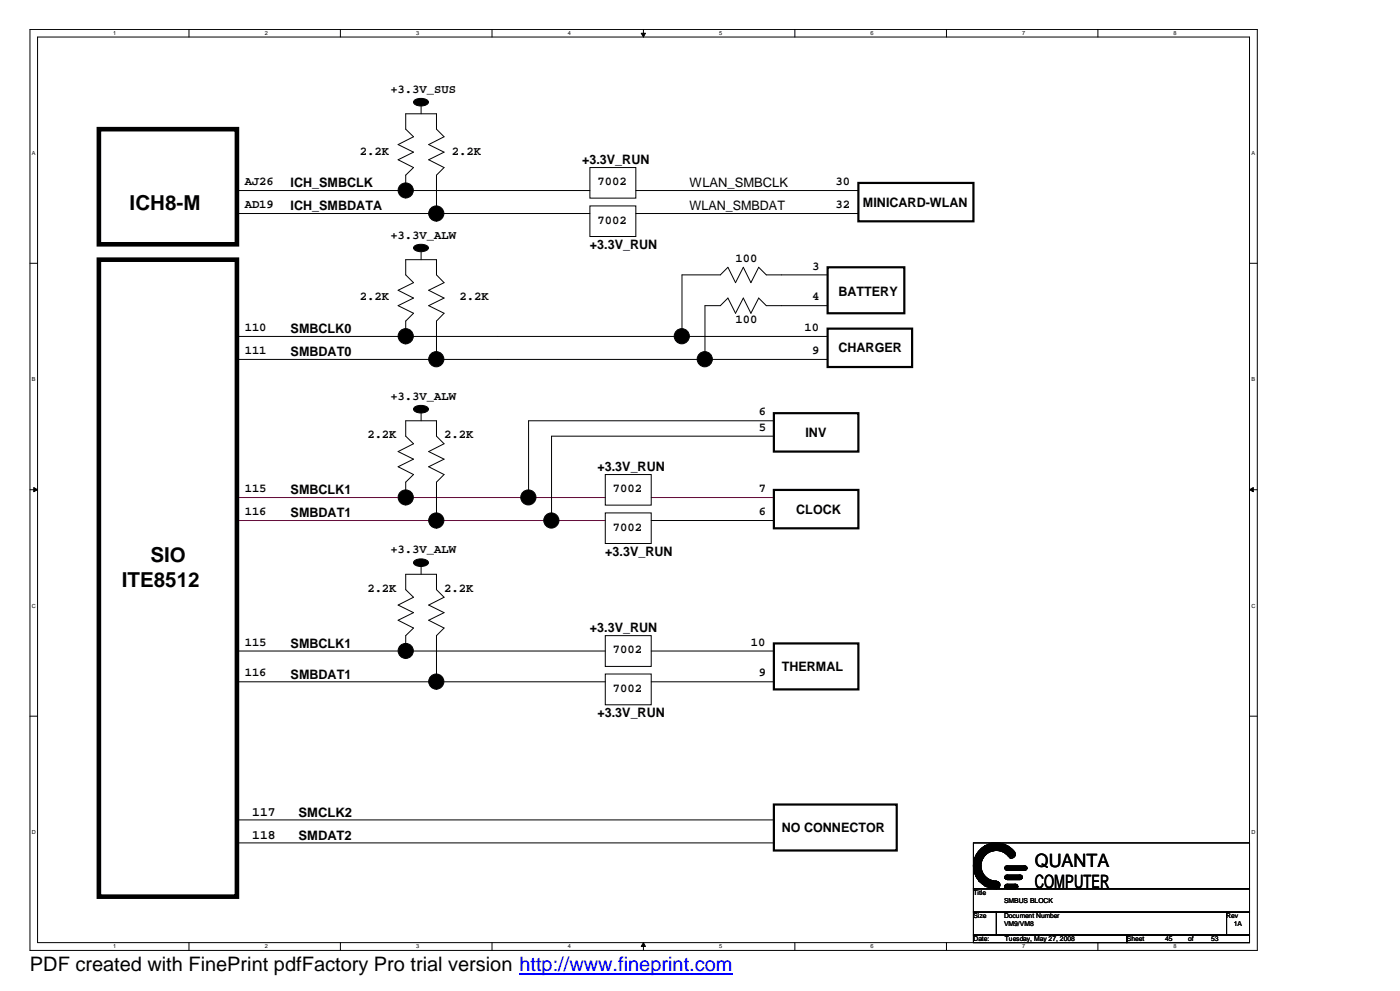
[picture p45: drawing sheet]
<svg xmlns="http://www.w3.org/2000/svg" width="297mm" height="210mm" viewBox="0 0 297 210" stroke-linecap="round" stroke-linejoin="round" font-family="sans-serif">
<defs><g id="words">
<g font-size="4.4">
<text x="27.5" y="44.4">ICH8-M</text>
<text x="31.9" y="119.1">SIO</text>
<text x="25.8" y="124.3">ITE8512</text>
</g>
<text font-size="4.2" x="6.3" y="205.7">PDF created with FinePrint pdfFactory Pro trial version http://www.fineprint.com</text>
<g font-size="3.9">
<text x="219.3" y="183.7">QUANTA</text>
<text x="219.3" y="188.1">COMPUTER</text>
</g>
<g font-size="2.8">
<text x="123.4" y="34.8">+3.3V_RUN</text>
<text x="61.6" y="39.7">ICH_SMBCLK</text>
<text x="146.1" y="39.6">WLAN_SMBCLK</text>
<text x="61.6" y="44.5">ICH_SMBDATA</text>
<text x="146.1" y="44.5">WLAN_SMBDAT</text>
<text x="182.9" y="43.9">MINICARD-WLAN</text>
<text x="125" y="52.7">+3.3V_RUN</text>
<text x="177.7" y="62.6">BATTERY</text>
<text x="61.6" y="70.6">SMBCLK0</text>
<text x="61.6" y="75.5">SMBDAT0</text>
<text x="177.7" y="74.5">CHARGER</text>
<text x="170.7" y="92.5">INV</text>
<text x="126.6" y="99.8">+3.3V_RUN</text>
<text x="61.6" y="104.7">SMBCLK1</text>
<text x="61.6" y="109.6">SMBDAT1</text>
<text x="168.7" y="108.9">CLOCK</text>
<text x="128.3" y="117.7">+3.3V_RUN</text>
<text x="61.6" y="137.2">SMBCLK1</text>
<text x="125" y="134">+3.3V_RUN</text>
<text x="61.6" y="143.7">SMBDAT1</text>
<text x="165.7" y="142.1">THERMAL</text>
<text x="126.6" y="151.9">+3.3V_RUN</text>
<text x="53.5" y="172.7">117</text>
<text x="63.2" y="173">SMCLK2</text>
<text x="53.5" y="177.6">118</text>
<text x="63.2" y="177.9">SMDAT2</text>
<text x="165.7" y="176.2">NO CONNECTOR</text>
</g>
<g font-size="2.6">
<text x="82.7" y="19.7">+3.3V_SUS</text>
<text x="76.2" y="32.7">2.2K</text>
<text x="95.8" y="32.7">2.2K</text>
<text x="51.9" y="39.2">AJ26</text>
<text x="126.6" y="39.2">7002</text>
<text x="177" y="39.2">30</text>
<text x="51.9" y="44.1">AD19</text>
<text x="126.6" y="47.3">7002</text>
<text x="177" y="44.1">32</text>
<text x="82.7" y="50.6">+3.3V_ALW</text>
<text x="155.9" y="55.5">100</text>
<text x="172.1" y="57.1">3</text>
<text x="76.2" y="63.6">2.2K</text>
<text x="97.4" y="63.6">2.2K</text>
<text x="172.1" y="63.6">4</text>
<text x="51.9" y="70.1">110</text>
<text x="155.9" y="68.5">100</text>
<text x="170.5" y="70.1">10</text>
<text x="51.9" y="75">111</text>
<text x="172.1" y="75">9</text>
<text x="82.7" y="84.7">+3.3V_ALW</text>
<text x="160.8" y="88">6</text>
<text x="77.9" y="92.9">2.2K</text>
<text x="94.1" y="92.9">2.2K</text>
<text x="160.8" y="91.2">5</text>
<text x="51.9" y="104.2">115</text>
<text x="129.9" y="104.2">7002</text>
<text x="160.8" y="104.2">7</text>
<text x="51.9" y="109.1">116</text>
<text x="129.9" y="112.4">7002</text>
<text x="160.8" y="109.1">6</text>
<text x="82.7" y="117.2">+3.3V_ALW</text>
<text x="77.9" y="125.4">2.2K</text>
<text x="94.1" y="125.4">2.2K</text>
<text x="51.9" y="136.8">115</text>
<text x="159.1" y="136.8">10</text>
<text x="51.9" y="143.3">116</text>
<text x="129.9" y="138.4">7002</text>
<text x="160.8" y="143.3">9</text>
<text x="129.9" y="146.5">7002</text>
</g>
<g font-size="1.4">
<text x="206.3" y="189.6">Title</text>
<text x="212.8" y="191.3">SMBUS BLOCK</text>
<text x="206.3" y="194.5">Size</text>
<text x="212.8" y="196.1">VM9/VM8</text>
<text x="212.8" y="194.5">Document Number</text>
<text x="259.9" y="194.5">Rev</text>
<text x="261.5" y="196.1">1A</text>
<text x="206.3" y="199.4">Date:</text>
<text x="212.9" y="199.4">Tuesday, May 27, 2008</text>
<text x="238.8" y="199.4">Sheet</text>
<text x="246.9" y="199.4">45</text>
<text x="251.8" y="199.4">of</text>
<text x="256.7" y="199.4">53</text>
</g>
<g font-size="1.2">
<text x="24" y="7.5">1</text>
<text x="56.1" y="7.5">2</text>
<text x="88.2" y="7.5">3</text>
<text x="120.3" y="7.5">4</text>
<text x="152.4" y="7.5">5</text>
<text x="184.5" y="7.5">6</text>
<text x="216.6" y="7.5">7</text>
<text x="248.7" y="7.5">8</text>
<text x="6.8" y="32.9">A</text>
<text x="265.2" y="32.9">A</text>
<text x="6.8" y="80.8">B</text>
<text x="265.2" y="80.8">B</text>
<text x="6.8" y="128.7">C</text>
<text x="265.2" y="128.7">C</text>
<text x="6.8" y="176.7">D</text>
<text x="265.2" y="176.7">D</text>
<text x="24" y="200.9">1</text>
<text x="56.1" y="200.9">2</text>
<text x="88.2" y="200.9">3</text>
<text x="120.3" y="200.9">4</text>
<text x="152.4" y="200.9">5</text>
<text x="184.5" y="200.9">6</text>
<text x="216.6" y="200.9">7</text>
<text x="248.7" y="200.9">8</text>
</g>
</g></defs>
<g fill="none" stroke="#000" stroke-width=".21">
<path d="M6.3 6.2h260.1v195.1h-260.1zM8 7.8h256.8v191.9h-256.8zM40 6.2v1.6M72.1 6.2v1.6M104.3 6.2v1.6M136.4 6.2v1.6M168.4 6.2v1.6M200.6 6.2v1.6M232.7 6.2v1.6M89.2 22.5v1.6M125 35.5h9.7v6.5h-9.7zM6.3 55.8h1.7"/>
<path d="M50.2 40.4h74.8M50.2 45.2h74.8M86 42v-4.9l1.6-1.6-3.2-1.7 3.2-1.6-3.2-1.6 3.2-1.6-1.6-1.6v-3.3h6.5v3.3l1.6 1.6-3.3 1.6 3.3 1.6-3.3 1.6 3.3 1.7-1.6 1.6v9.8M89.2 53.4v1.6M125 43.6h9.7v6.5h-9.7zM134.7 40.4h47.2M134.7 45.2h47.2M175.4 58.2h-13l-1.6-1.6-1.7 3.3-1.6-3.3-1.6 3.3-1.6-3.3-1.6 1.6h-8.2v13.1M264.8 55.8h1.6M50.2 71.3h125.2M50.2 76.1h125.2M86 72.9v-4.9l1.6-1.6-3.2-1.7 3.2-1.6-3.2-1.6 3.2-1.6-1.6-1.7v-3.2h6.5v3.2l1.6 1.7-3.3 1.6 3.3 1.6-3.3 1.6 3.3 1.7-1.6 1.6v8.1"/>
<path d="M175.4 64.7h-13l-1.6-1.6-1.7 3.3-1.6-3.3-1.6 3.3-1.6-3.3-1.6 1.6h-3.3v11.4M89.2 87.5v1.6M164 89.1h-52v16.3M164 92.4h-47.1v17.9M6.3 103.7h1.7M86 107v-4.9l1.6-1.6-3.2-1.6 3.2-1.6-3.2-1.7 3.2-1.6-1.6-1.6v-3.3h6.5v3.3l1.6 1.6-3.3 1.6 3.3 1.7-3.3 1.6 3.3 1.6-1.6 1.6v9.8M128.3 100.5h9.7v6.5h-9.7zM128.3 108.6h9.7v6.5h-9.7zM138 110.3h26M264.8 103.7h1.6M50.2 137.9h78.1M86 139.5v-4.9l1.6-1.6-3.2-1.6 3.2-1.6-3.2-1.6 3.2-1.7-1.6-1.6v-3.3h6.5v3.3l1.6 1.6-3.3 1.7 3.3 1.6-3.3 1.6 3.3 1.6-1.6 1.6v11.4"/>
<path d="M89.2 120v1.6M128.3 134.6h9.7v6.6h-9.7zM138 137.9h26M6.3 151.7h1.7M50.2 144.4h78.1M128.3 142.8h9.7v6.5h-9.7zM138 144.4h26M264.8 151.7h1.6M50.2 173.7h113.8M50.2 178.5h113.8M206.3 178.5h58.5v9.8h-58.5zM207.9 179.8v2.8l.2-.5v-2.3l.1-.1v2.1l.2-.2v-2.1l.2-.2v2l.1-.2v-1.9h.2v1.8l.1-.2v-1.6l.2-.2v1.7l.2-.2v-1.5l.1-.1v1.6"/>
<path d="M209.7 178.9l.1-.2v1.6l-.1-.2zM209.8 179.9l1.4-.2a3.6 3.6 0 0 1 3.1 1.8M209.8 179.7l1.4-.2a3.8 3.8 0 0 1 3.4 2.2M209.8 179.5l1.4-.2a4 4 0 0 1 3.6 2.3M209.8 179.4l1.4-.2a4.2 4.2 0 0 1 3.6 2.1M209.8 179.2l1.4-.2a4.3 4.3 0 0 1 3.8 2.3M209.8 178.9l1.4-.2a4.6 4.6 0 0 1 3.9 2.3M210 179l1.2-.1a4.6 4.6 0 0 1 3.9 2.3M210 178.9v1.2M211.2 178.5l1.8 .4a4.7 4.7 0 0 1 1.9 1.5M211.2 178.5a4.8 4.8 0 0 0-4.9 4.9 4.8 4.8 0 0 0 4.9 4.8M211.2 178.5l-1.6 .2"/>
<path d="M40 199.7v1.6M72.1 199.7v1.6M104.3 199.7v1.6M136.4 199.7v1.6M168.4 199.7v1.6M200.6 199.7v1.6M206.3 188.3h58.5v4.9h-58.5zM206.3 193.2h4.9v4.8h-4.9zM206.3 198h32.5v1.7h-32.5zM206.5 182.3l.1 2.8v-3.3l.2-.3v4l.1 .2v-4.6l.2-.3v5.2l.2 .2v-5.5l.1-.2v6.2M209.8 180.1l1.4-.3a3.5 3.5 0 0 1 3.1 2M209.8 186.5v1.5h-.1v-1.5l-.2-.2v1.7l-.1-.2v-1.5l-.2-.1v1.6h-.2v-1.8l-.1-.1v1.7h-.2v-1.9l-.1-.2v2l-.2-.2v-2l-.2-.2v2.1l-.1-.2v-2.3l-.2-.3v2.4h-.2v-6.7l-.1 .2v6.4"/>
<path d="M209.8 186.7h.2v1.3h.2v-1.3h.2v1.4h-.4l.5-1.4v1.4l.2-.1v-1.3l.1 .3v1.1h.2v-1.3h.2v1.3h.1v-1.3h.2v1.3l.2-.1v-1l.1 .8M209.9 180.2l1.3-.2a3.3 3.3 0 0 1 2.9 1.8M211.2 193.2h48.7v4.8h-48.7zM211.2 180.1l1.3 .3 1.2 .9M211.2 180.1a3.2 3.2 0 0 0-3.3 3.3 3.2 3.2 0 0 0 3.3 3.2M211.2 180.1l-1.3 .2M213.1 183.6h4.4v.1h-4.6v.2h4.8l-.2 .2h-4.4l.2 .1h4.2M213.1 187.5h2.5v.1h-2.7v.2h2.8l-.1 .2h-2.7l.4 .1h2.3M213.1 185.5h3.4v.2h-3.4l-.2 .2h3.8l-.2 .1h-3.6l.4 .2h3.1M213.4 187.3h1.8M213.4 188.3h1.8M213.4 186.3h2.8"/>
<path d="M213.4 185.3h2.8M213.4 184.4h3.8M213.4 183.4h3.8M232.7 199.7v1.6M238.8 198h26v1.7h-26zM259.9 193.2h4.9v4.8h-4.9z"/>
<circle cx="211.1" cy="187.4" r=".78"/>
<circle cx="213.4" cy="187.8" r=".47"/>
<circle cx="213.4" cy="185.8" r=".47"/>
<circle cx="213.4" cy="183.9" r=".47"/>
<circle cx="214.4" cy="180.9" r=".79"/>
<circle cx="215.2" cy="187.8" r=".48"/>
<circle cx="216.2" cy="185.8" r=".47"/>
<circle cx="217.2" cy="183.9" r=".47"/>
</g>
<g fill="#000" stroke="#000" stroke-width=".21">
<path d="M135.9 7h.9l-.4 .8z" fill-rule="evenodd"/>
<path d="M87.9 21.2a2.53 2.53 0 0 1 2.8 .2l.1 .2a2.05 2.05 0 0 1-3.1 .3v-.5z" fill-rule="evenodd"/>
<path d="M87.7 52.3a2.44 2.44 0 0 1 3 0l.1 .2a2.05 2.05 0 0 1-3.1 .3z" fill-rule="evenodd"/>
<path d="M87.9 86.2a2.53 2.53 0 0 1 2.8 .2l.1 .3a2.05 2.05 0 0 1-3.1 .2v-.5z" fill-rule="evenodd"/>
<path d="M7.2 103.3l.8 .4-.8 .5z" fill-rule="evenodd"/>
<path d="M87.9 118.7a2.53 2.53 0 0 1 2.8 .2l.1 .3a2.05 2.05 0 0 1-3.1 .2v-.5z" fill-rule="evenodd"/>
<path d="M264.8 103.7l.8-.4v.9z" fill-rule="evenodd"/>
<path d="M136.4 199.7l.4 .8h-.9z" fill-rule="evenodd"/>
<circle cx="86" cy="40.3" r="1.6"/>
<circle cx="92.5" cy="45.2" r="1.61"/>
<circle cx="86" cy="71.2" r="1.61"/>
<circle cx="92.5" cy="76.1" r="1.61"/>
<circle cx="144.5" cy="71.2" r="1.61"/>
<circle cx="149.4" cy="76.1" r="1.61"/>
<circle cx="86" cy="105.4" r="1.6"/>
<circle cx="92.5" cy="110.2" r="1.61"/>
<circle cx="112" cy="105.4" r="1.6"/>
<circle cx="116.8" cy="110.2" r="1.61"/>
<circle cx="86" cy="137.9" r="1.6"/>
<circle cx="92.5" cy="144.4" r="1.61"/>
</g>
<path d="M50.2 110.3h78.1M50.2 105.4h78.1M138 105.4h26" fill="none" stroke="#800040" stroke-width=".21"/>
<path d="M21 27.4h29.2v24.3h-29.2zM21 55h29.2v134.9h-29.2z" fill="none" stroke="#000" stroke-width=".97"/>
<path d="M181.9 38.7h24.4v8.2h-24.4zM175.4 56.6h16.2v9.8h-16.2zM175.4 69.6h17.9v8.1h-17.9zM164 87.5h17.9v8.1h-17.9zM164 103.8h17.9v8.1h-17.9zM164 136.3h17.9v9.7h-17.9zM164 170.4h26v9.7h-26z" fill="none" stroke="#000" stroke-width=".47"/>
<path d="M110.1 206.3h45.2" fill="none" stroke="#00f" stroke-width=".3"/>
<use href="#words"/>
</svg>
